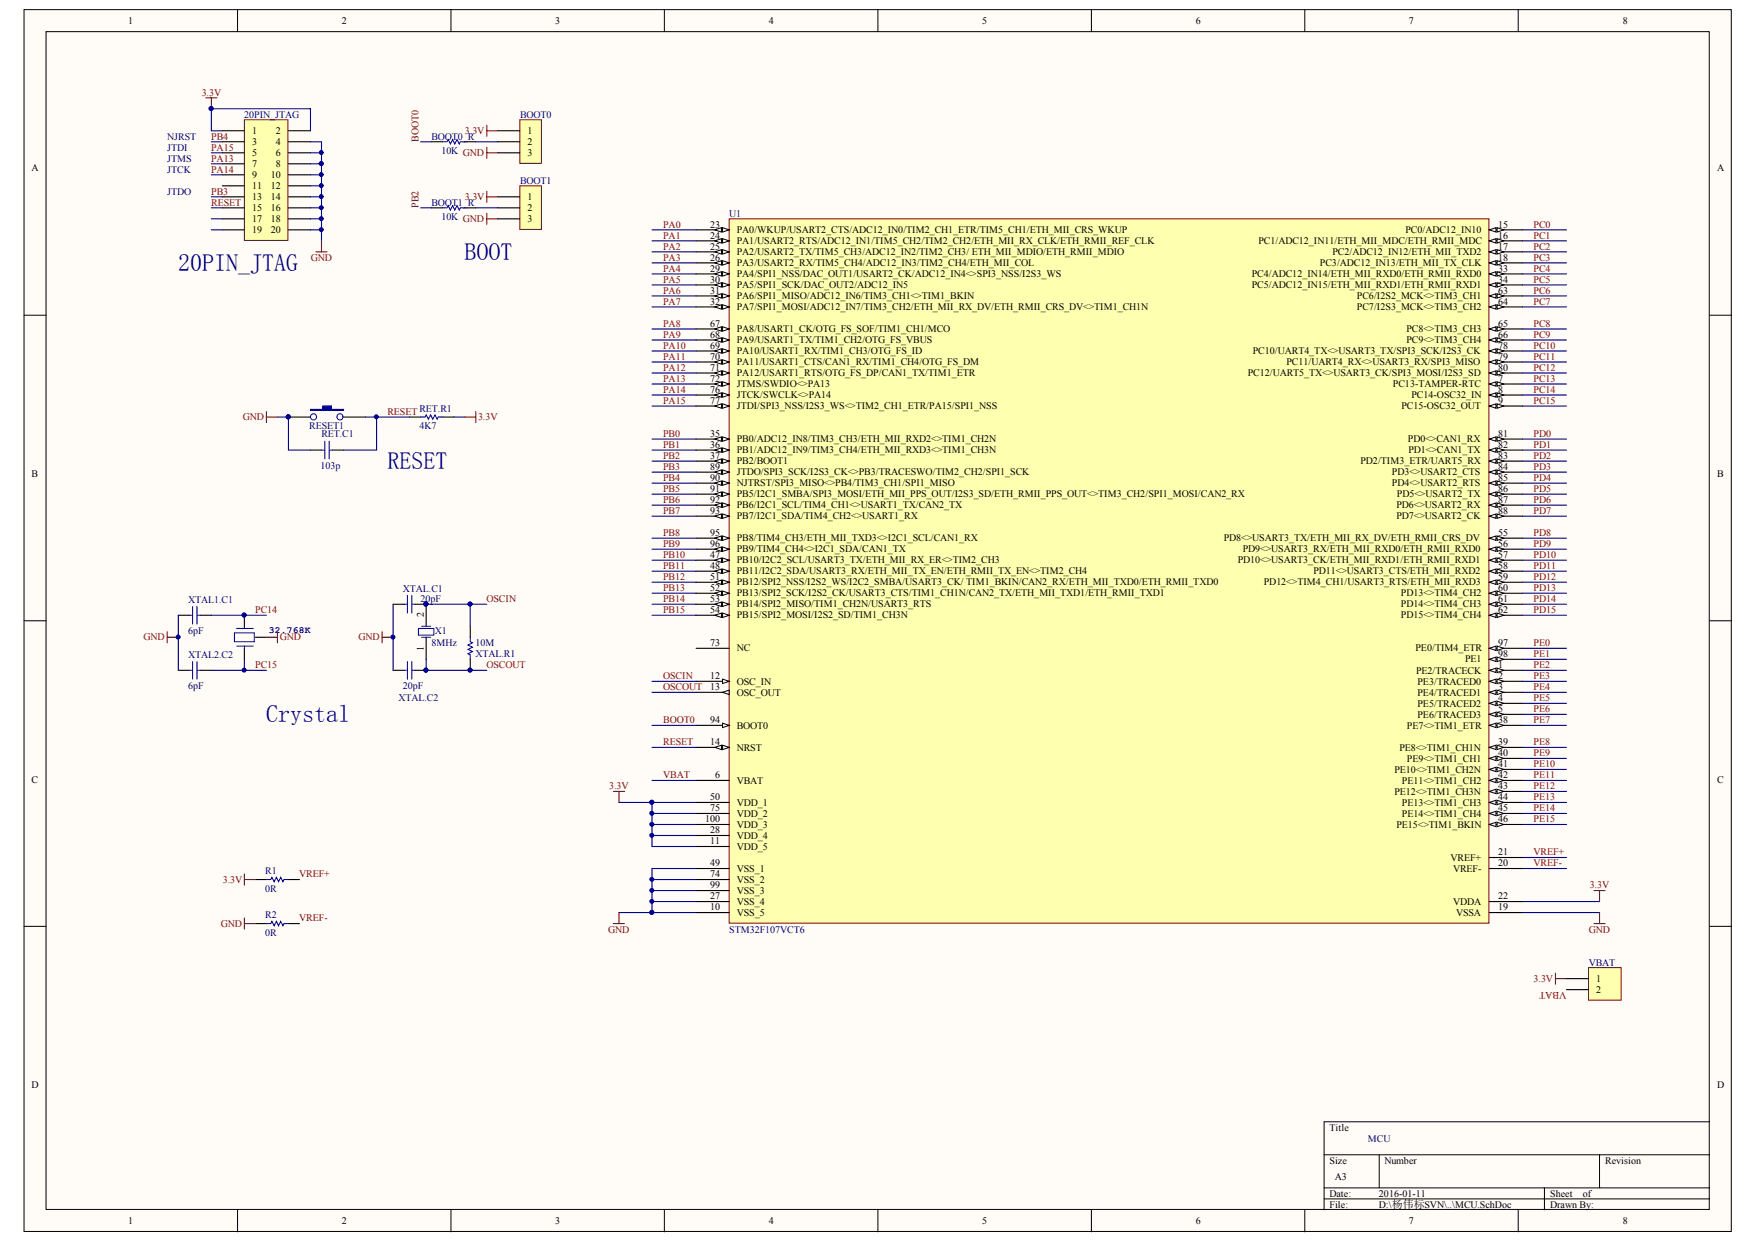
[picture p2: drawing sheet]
<svg xmlns="http://www.w3.org/2000/svg" width="297mm" height="210mm" viewBox="0 0 297 210" stroke-linecap="round" stroke-linejoin="round" font-family="sans-serif">
<defs><g id="words">
<g font-size="4.1" fill="#000080">
<text x="30.1" y="45.7">20PIN_JTAG</text>
<text x="78.5" y="43.9">BOOT</text>
<text x="65.5" y="79.2">RESET</text>
<text x="45" y="121.9">Crystal</text>
</g>
<g font-size="1.7">
<text x="21.7" y="4.1">1</text>
<text x="57.8" y="4.1">2</text>
<text x="93.8" y="4.1">3</text>
<text x="129.9" y="4.1">4</text>
<text x="165.9" y="4.1">5</text>
<text x="202" y="4.1">6</text>
<text x="238.1" y="4.1">7</text>
<text x="274.2" y="4.1">8</text>
<text x="42.6" y="22.6">1</text>
<text x="46.6" y="22.6">2</text>
<text x="89.1" y="22.6">1</text>
<text x="5.3" y="28.9">A</text>
<text x="42.6" y="24.5">3</text>
<text x="42.6" y="26.4">5</text>
<text x="42.6" y="28.2">7</text>
<text x="46.6" y="24.5">4</text>
<text x="46.6" y="26.4">6</text>
<text x="46.6" y="28.2">8</text>
<text x="89.1" y="24.5">2</text>
<text x="89.1" y="26.4">3</text>
<text x="290.2" y="28.9">A</text>
<text x="42.6" y="30.1">9</text>
<text x="42.6" y="31.9">11</text>
<text x="42.6" y="33.8">13</text>
<text x="42.6" y="35.7">15</text>
<text x="45.8" y="30.1">10</text>
<text x="45.8" y="31.9">12</text>
<text x="45.8" y="33.8">14</text>
<text x="45.8" y="35.7">16</text>
<text x="89.1" y="33.8">1</text>
<text x="89.1" y="35.7">2</text>
<text x="42.6" y="37.5">17</text>
<text x="42.6" y="39.4">19</text>
<text x="45.8" y="37.5">18</text>
<text x="45.8" y="39.4">20</text>
<text x="89.1" y="37.5">3</text>
<text x="120" y="38.4">23</text>
<text x="120" y="40.3">24</text>
<text x="124.5" y="39.4">PA0/WKUP/USART2_CTS/ADC12_IN0/TIM2_CH1_ETR/TIM5_CH1/ETH_MII_CRS_WKUP</text>
<text x="124.5" y="41.2">PA1/USART2_RTS/ADC12_IN1/TIM5_CH2/TIM2_CH2/ETH_MII_RX_CLK/ETH_RMII_REF_CLK</text>
<text x="212.6" y="41.2">PC1/ADC12_IN11/ETH_MII_MDC/ETH_RMII_MDC</text>
<text x="237.5" y="39.4">PC0/ADC12_IN10</text>
<text x="253.1" y="38.4">15</text>
<text x="253.1" y="40.3">16</text>
<text x="120" y="42.2">25</text>
<text x="120" y="44">26</text>
<text x="120" y="45.9">29</text>
<text x="120" y="47.7">30</text>
<text x="124.5" y="43.1">PA2/USART2_TX/TIM5_CH3/ADC12_IN2/TIM2_CH3/ ETH_MII_MDIO/ETH_RMII_MDIO</text>
<text x="124.5" y="45">PA3/USART2_RX/TIM5_CH4/ADC12_IN3/TIM2_CH4/ETH_MII_COL</text>
<text x="124.5" y="46.8">PA4/SPI1_NSS/DAC_OUT1/USART2_CK/ADC12_IN4&lt;&gt;SPI3_NSS/I2S3_WS</text>
<text x="211.5" y="46.8">PC4/ADC12_IN14/ETH_MII_RXD0/ETH_RMII_RXD0</text>
<text x="223" y="45">PC3/ADC12_IN13/ETH_MII_TX_CLK</text>
<text x="225.1" y="43.1">PC2/ADC12_IN12/ETH_MII_TXD2</text>
<text x="253.1" y="42.2">17</text>
<text x="253.1" y="44">18</text>
<text x="253.1" y="45.9">33</text>
<text x="253.1" y="47.7">34</text>
<text x="120" y="49.6">31</text>
<text x="120" y="51.5">32</text>
<text x="124.5" y="48.7">PA5/SPI1_SCK/DAC_OUT2/ADC12_IN5</text>
<text x="124.5" y="50.5">PA6/SPI1_MISO/ADC12_IN6/TIM3_CH1&lt;&gt;TIM1_BKIN</text>
<text x="124.5" y="52.4">PA7/SPI1_MOSI/ADC12_IN7/TIM3_CH2/ETH_MII_RX_DV/ETH_RMII_CRS_DV&lt;&gt;TIM1_CH1N</text>
<text x="211.5" y="48.7">PC5/ADC12_IN15/ETH_MII_RXD1/ETH_RMII_RXD1</text>
<text x="229.3" y="50.5">PC6/I2S2_MCK&lt;&gt;TIM3_CH1</text>
<text x="229.3" y="52.4">PC7/I2S3_MCK&lt;&gt;TIM3_CH2</text>
<text x="253.1" y="49.6">63</text>
<text x="253.1" y="51.5">64</text>
<text x="120" y="55.2">67</text>
<text x="120" y="57">68</text>
<text x="120" y="58.9">69</text>
<text x="124.5" y="56.1">PA8/USART1_CK/OTG_FS_SOF/TIM1_CH1/MCO</text>
<text x="124.5" y="58">PA9/USART1_TX/TIM1_CH2/OTG_FS_VBUS</text>
<text x="124.5" y="59.8">PA10/USART1_RX/TIM1_CH3/OTG_FS_ID</text>
<text x="211.7" y="59.8">PC10/UART4_TX&lt;&gt;USART3_TX/SPI3_SCK/I2S3_CK</text>
<text x="237.6" y="56.1">PC8&lt;&gt;TIM3_CH3</text>
<text x="237.6" y="58">PC9&lt;&gt;TIM3_CH4</text>
<text x="253.1" y="55.2">65</text>
<text x="253.1" y="57">66</text>
<text x="253.1" y="58.9">78</text>
<text x="120" y="60.8">70</text>
<text x="120" y="62.6">71</text>
<text x="120" y="64.5">72</text>
<text x="124.5" y="61.7">PA11/USART1_CTS/CAN1_RX/TIM1_CH4/OTG_FS_DM</text>
<text x="124.5" y="63.5">PA12/USART1_RTS/OTG_FS_DP/CAN1_TX/TIM1_ETR</text>
<text x="124.5" y="65.4">JTMS/SWDIO&lt;&gt;PA13</text>
<text x="210.8" y="63.5">PC12/UART5_TX&lt;&gt;USART3_CK/SPI3_MOSI/I2S3_SD</text>
<text x="217.3" y="61.7">PC11/UART4_RX&lt;&gt;USART3_RX/SPI3_MISO</text>
<text x="235.4" y="65.4">PC13-TAMPER-RTC</text>
<text x="253.1" y="64.5">7</text>
<text x="253.1" y="60.8">79</text>
<text x="253.1" y="62.6">80</text>
<text x="120" y="66.3">76</text>
<text x="120" y="68.2">77</text>
<text x="124.5" y="67.3">JTCK/SWCLK&lt;&gt;PA14</text>
<text x="124.5" y="69.1">JTDI/SPI3_NSS/I2S3_WS&lt;&gt;TIM2_CH1_ETR/PA15/SPI1_NSS</text>
<text x="236.8" y="69.1">PC15-OSC32_OUT</text>
<text x="238.5" y="67.3">PC14-OSC32_IN</text>
<text x="253.1" y="66.3">8</text>
<text x="253.1" y="68.2">9</text>
<text x="120" y="73.8">35</text>
<text x="120" y="75.6">36</text>
<text x="120" y="77.5">37</text>
<text x="124.5" y="74.7">PB0/ADC12_IN8/TIM3_CH3/ETH_MII_RXD2&lt;&gt;TIM1_CH2N</text>
<text x="124.5" y="76.6">PB1/ADC12_IN9/TIM3_CH4/ETH_MII_RXD3&lt;&gt;TIM1_CH3N</text>
<text x="237.9" y="74.7">PD0&lt;&gt;CAN1_RX</text>
<text x="238" y="76.6">PD1&lt;&gt;CAN1_TX</text>
<text x="253.1" y="73.8">81</text>
<text x="253.1" y="75.6">82</text>
<text x="253.1" y="77.5">83</text>
<text x="5.3" y="80.5">B</text>
<text x="120" y="79.3">89</text>
<text x="120" y="81.2">90</text>
<text x="120" y="83.1">91</text>
<text x="124.5" y="78.4">PB2/BOOT1</text>
<text x="124.5" y="80.3">JTDO/SPI3_SCK/I2S3_CK&lt;&gt;PB3/TRACESWO/TIM2_CH2/SPI1_SCK</text>
<text x="124.5" y="82.1">NJTRST/SPI3_MISO&lt;&gt;PB4/TIM3_CH1/SPI1_MISO</text>
<text x="124.5" y="84">PB5/I2C1_SMBA/SPI3_MOSI/ETH_MII_PPS_OUT/I2S3_SD/ETH_RMII_PPS_OUT&lt;&gt;TIM3_CH2/SPI1_MOSI/CAN2_RX</text>
<text x="229.9" y="78.4">PD2/TIM3_ETR/UART5_RX</text>
<text x="235.2" y="80.3">PD3&lt;&gt;USART2_CTS</text>
<text x="235.2" y="82.1">PD4&lt;&gt;USART2_RTS</text>
<text x="236" y="84">PD5&lt;&gt;USART2_TX</text>
<text x="253.1" y="79.3">84</text>
<text x="253.1" y="81.2">85</text>
<text x="253.1" y="83.1">86</text>
<text x="290.2" y="80.5">B</text>
<text x="120" y="84.9">92</text>
<text x="120" y="86.8">93</text>
<text x="124.5" y="85.9">PB6/I2C1_SCL/TIM4_CH1&lt;&gt;USART1_TX/CAN2_TX</text>
<text x="124.5" y="87.7">PB7/I2C1_SDA/TIM4_CH2&lt;&gt;USART1_RX</text>
<text x="236" y="85.9">PD6&lt;&gt;USART2_RX</text>
<text x="236" y="87.7">PD7&lt;&gt;USART2_CK</text>
<text x="253.1" y="84.9">87</text>
<text x="253.1" y="86.8">88</text>
<text x="120" y="94.2">47</text>
<text x="120" y="90.5">95</text>
<text x="120" y="92.4">96</text>
<text x="124.5" y="95.1">PB10/I2C2_SCL/USART3_TX/ETH_MII_RX_ER&lt;&gt;TIM2_CH3</text>
<text x="124.5" y="91.4">PB8/TIM4_CH3/ETH_MII_TXD3&lt;&gt;I2C1_SCL/CAN1_RX</text>
<text x="124.5" y="93.3">PB9/TIM4_CH4&lt;&gt;I2C1_SDA/CAN1_TX</text>
<text x="206.8" y="91.4">PD8&lt;&gt;USART3_TX/ETH_MII_RX_DV/ETH_RMII_CRS_DV</text>
<text x="209.1" y="95.1">PD10&lt;&gt;USART3_CK/ETH_MII_RXD1/ETH_RMII_RXD1</text>
<text x="210" y="93.3">PD9&lt;&gt;USART3_RX/ETH_MII_RXD0/ETH_RMII_RXD0</text>
<text x="253.1" y="90.5">55</text>
<text x="253.1" y="92.4">56</text>
<text x="253.1" y="94.2">57</text>
<text x="120" y="96.1">48</text>
<text x="120" y="97.9">51</text>
<text x="120" y="99.8">52</text>
<text x="120" y="101.7">53</text>
<text x="124.5" y="97">PB11/I2C2_SDA/USART3_RX/ETH_MII_TX_EN/ETH_RMII_TX_EN&lt;&gt;TIM2_CH4</text>
<text x="124.5" y="98.9">PB12/SPI2_NSS/I2S2_WS/I2C2_SMBA/USART3_CK/ TIM1_BKIN/CAN2_RX/ETH_MII_TXD0/ETH_RMII_TXD0</text>
<text x="124.5" y="100.7">PB13/SPI2_SCK/I2S2_CK/USART3_CTS/TIM1_CH1N/CAN2_TX/ETH_MII_TXD1/ETH_RMII_TXD1</text>
<text x="213.5" y="98.9">PD12&lt;&gt;TIM4_CH1/USART3_RTS/ETH_MII_RXD3</text>
<text x="221.9" y="97">PD11&lt;&gt;USART3_CTS/ETH_MII_RXD2</text>
<text x="236.7" y="100.7">PD13&lt;&gt;TIM4_CH2</text>
<text x="253.1" y="96.1">58</text>
<text x="253.1" y="97.9">59</text>
<text x="253.1" y="99.8">60</text>
<text x="253.1" y="101.7">61</text>
<text x="71.6" y="104.3" transform="rotate(-90 71.6 104.3)">2</text>
<text x="120" y="103.5">54</text>
<text x="124.5" y="102.6">PB14/SPI2_MISO/TIM1_CH2N/USART3_RTS</text>
<text x="124.5" y="104.4">PB15/SPI2_MOSI/I2S2_SD/TIM1_CH3N</text>
<text x="236.7" y="102.6">PD14&lt;&gt;TIM4_CH3</text>
<text x="236.7" y="104.4">PD15&lt;&gt;TIM4_CH4</text>
<text x="253.1" y="103.5">62</text>
<text x="71.6" y="109.9" transform="rotate(-90 71.6 109.9)">1</text>
<text x="120" y="109.1">73</text>
<text x="124.5" y="110">NC</text>
<text x="239.2" y="110">PE0/TIM4_ETR</text>
<text x="239.3" y="113.7">PE2/TRACECK</text>
<text x="247.5" y="111.9">PE1</text>
<text x="253.1" y="112.8">1</text>
<text x="253.1" y="109.1">97</text>
<text x="253.1" y="110.9">98</text>
<text x="120" y="114.7">12</text>
<text x="120" y="116.5">13</text>
<text x="124.5" y="115.6">OSC_IN</text>
<text x="124.5" y="117.5">OSC_OUT</text>
<text x="239.5" y="115.6">PE3/TRACED0</text>
<text x="239.5" y="117.5">PE4/TRACED1</text>
<text x="239.5" y="119.3">PE5/TRACED2</text>
<text x="253.1" y="114.7">2</text>
<text x="253.1" y="116.5">3</text>
<text x="253.1" y="118.4">4</text>
<text x="120" y="125.8">14</text>
<text x="120" y="122.1">94</text>
<text x="124.5" y="123">BOOT0</text>
<text x="237.7" y="123">PE7&lt;&gt;TIM1_ETR</text>
<text x="239.5" y="121.2">PE6/TRACED3</text>
<text x="253.1" y="120.2">5</text>
<text x="253.1" y="122.1">38</text>
<text x="253.1" y="125.8">39</text>
<text x="120.9" y="131.4">6</text>
<text x="124.5" y="126.7">NRST</text>
<text x="235.6" y="130.5">PE10&lt;&gt;TIM1_CH2N</text>
<text x="236.5" y="126.7">PE8&lt;&gt;TIM1_CH1N</text>
<text x="237.7" y="128.6">PE9&lt;&gt;TIM1_CH1</text>
<text x="253.1" y="127.7">40</text>
<text x="253.1" y="129.5">41</text>
<text x="253.1" y="131.4">42</text>
<text x="5.3" y="132.2">C</text>
<text x="120" y="135.1">50</text>
<text x="120" y="137">75</text>
<text x="124.5" y="132.3">VBAT</text>
<text x="124.5" y="136">VDD_1</text>
<text x="124.5" y="137.9">VDD_2</text>
<text x="235.6" y="134.2">PE12&lt;&gt;TIM1_CH3N</text>
<text x="236.9" y="132.3">PE11&lt;&gt;TIM1_CH2</text>
<text x="236.9" y="136">PE13&lt;&gt;TIM1_CH3</text>
<text x="236.9" y="137.9">PE14&lt;&gt;TIM1_CH4</text>
<text x="253.1" y="133.3">43</text>
<text x="253.1" y="135.1">44</text>
<text x="253.1" y="137">45</text>
<text x="290.2" y="132.2">C</text>
<text x="119.2" y="138.8">100</text>
<text x="120" y="142.5">11</text>
<text x="120" y="140.7">28</text>
<text x="124.5" y="143.5">VDD_5</text>
<text x="124.5" y="141.6">VDD_4</text>
<text x="124.5" y="139.8">VDD_3</text>
<text x="236" y="139.8">PE15&lt;&gt;TIM1_BKIN</text>
<text x="253.1" y="138.8">46</text>
<text x="120" y="146.3">49</text>
<text x="120" y="148.1">74</text>
<text x="120" y="150">99</text>
<text x="124.5" y="147.2">VSS_1</text>
<text x="124.5" y="149.1">VSS_2</text>
<text x="245.1" y="145.3">VREF+</text>
<text x="245.5" y="147.2">VREF-</text>
<text x="253.1" y="146.3">20</text>
<text x="253.1" y="144.4">21</text>
<text x="120" y="153.7">10</text>
<text x="120" y="151.8">27</text>
<text x="124.5" y="154.6">VSS_5</text>
<text x="124.5" y="152.8">VSS_4</text>
<text x="124.5" y="150.9">VSS_3</text>
<text x="245.5" y="152.8">VDDA</text>
<text x="246" y="154.6">VSSA</text>
<text x="253.1" y="153.7">19</text>
<text x="253.1" y="151.8">22</text>
<text x="269.7" y="165.9">1</text>
<text x="269.7" y="167.7">2</text>
<text x="5.3" y="183.7">D</text>
<text x="290.2" y="183.7">D</text>
<text x="224.6" y="191">Title</text>
<text x="224.6" y="196.5">Size</text>
<text x="233.9" y="196.5">Number</text>
<text x="271.2" y="196.5">Revision</text>
<text x="224.6" y="202.1">Date:</text>
<text x="224.6" y="204">File:</text>
<text x="225.6" y="199.3">A3</text>
<text x="233" y="202.1">2016-01-11</text>
<text x="233" y="204">D:\杨伟标SVN\..\MCU.SchDoc</text>
<text x="261.9" y="202.1">Sheet</text>
<text x="261.9" y="204">Drawn By:</text>
<text x="267.4" y="202.1">of</text>
<text x="21.7" y="206.8">1</text>
<text x="57.8" y="206.8">2</text>
<text x="93.8" y="206.8">3</text>
<text x="129.9" y="206.8">4</text>
<text x="165.9" y="206.8">5</text>
<text x="202" y="206.8">6</text>
<text x="238.1" y="206.8">7</text>
<text x="274.2" y="206.8">8</text>
</g>
<g font-size="1.7" fill="#800000">
<text x="34.1" y="16.1">3.3V</text>
<text x="35.7" y="23.6">PB4</text>
<text x="70.7" y="23.9" transform="rotate(-90 70.7 23.9)">BOOT0</text>
<text x="78.6" y="22.6">3.3V</text>
<text x="35.7" y="29.2">PA14</text>
<text x="35.7" y="27.3">PA13</text>
<text x="35.7" y="25.4">PA15</text>
<text x="35.7" y="34.7">RESET</text>
<text x="35.7" y="32.9">PB3</text>
<text x="70.7" y="35.1" transform="rotate(-90 70.7 35.1)">PB2</text>
<text x="78.6" y="33.8">3.3V</text>
<text x="112.1" y="38.4">PA0</text>
<text x="112.1" y="40.3">PA1</text>
<text x="259.1" y="38.4">PC0</text>
<text x="259.1" y="40.3">PC1</text>
<text x="52.5" y="44">GND</text>
<text x="112.1" y="42.2">PA2</text>
<text x="112.1" y="44">PA3</text>
<text x="112.1" y="45.9">PA4</text>
<text x="112.1" y="47.7">PA5</text>
<text x="259.1" y="42.2">PC2</text>
<text x="259.1" y="44">PC3</text>
<text x="259.1" y="45.9">PC4</text>
<text x="259.1" y="47.7">PC5</text>
<text x="112.1" y="49.6">PA6</text>
<text x="112.1" y="51.5">PA7</text>
<text x="259.1" y="49.6">PC6</text>
<text x="259.1" y="51.5">PC7</text>
<text x="112.1" y="55.2">PA8</text>
<text x="112.1" y="57">PA9</text>
<text x="112.1" y="58.9">PA10</text>
<text x="259.1" y="55.2">PC8</text>
<text x="259.1" y="57">PC9</text>
<text x="259.1" y="58.9">PC10</text>
<text x="112.1" y="60.8">PA11</text>
<text x="112.1" y="62.6">PA12</text>
<text x="112.1" y="64.5">PA13</text>
<text x="259.1" y="60.8">PC11</text>
<text x="259.1" y="62.6">PC12</text>
<text x="259.1" y="64.5">PC13</text>
<text x="41" y="71">GND</text>
<text x="65.5" y="70.1">RESET</text>
<text x="80.8" y="71">3.3V</text>
<text x="112.1" y="66.3">PA14</text>
<text x="112.1" y="68.2">PA15</text>
<text x="259.1" y="66.3">PC14</text>
<text x="259.1" y="68.2">PC15</text>
<text x="112.1" y="73.8">PB0</text>
<text x="112.1" y="75.6">PB1</text>
<text x="112.1" y="77.5">PB2</text>
<text x="259.1" y="73.8">PD0</text>
<text x="259.1" y="75.6">PD1</text>
<text x="259.1" y="77.5">PD2</text>
<text x="112.1" y="79.3">PB3</text>
<text x="112.1" y="81.2">PB4</text>
<text x="112.1" y="83.1">PB5</text>
<text x="259.1" y="79.3">PD3</text>
<text x="259.1" y="81.2">PD4</text>
<text x="259.1" y="83.1">PD5</text>
<text x="112.1" y="84.9">PB6</text>
<text x="112.1" y="86.8">PB7</text>
<text x="259.1" y="84.9">PD6</text>
<text x="259.1" y="86.8">PD7</text>
<text x="112.1" y="90.5">PB8</text>
<text x="112.1" y="92.4">PB9</text>
<text x="112.1" y="94.2">PB10</text>
<text x="259.1" y="90.5">PD8</text>
<text x="259.1" y="92.4">PD9</text>
<text x="259.1" y="94.2">PD10</text>
<text x="82.2" y="101.7">OSCIN</text>
<text x="112.1" y="96.1">PB11</text>
<text x="112.1" y="97.9">PB12</text>
<text x="112.1" y="99.8">PB13</text>
<text x="112.1" y="101.7">PB14</text>
<text x="259.1" y="96.1">PD11</text>
<text x="259.1" y="97.9">PD12</text>
<text x="259.1" y="99.8">PD13</text>
<text x="259.1" y="101.7">PD14</text>
<text x="43.1" y="103.5">PC14</text>
<text x="112.1" y="103.5">PB15</text>
<text x="259.1" y="103.5">PD15</text>
<text x="24.3" y="108.2">GND</text>
<text x="43.1" y="112.8">PC15</text>
<text x="47.3" y="108.2">GND</text>
<text x="60.6" y="108.2">GND</text>
<text x="82.2" y="112.8">OSCOUT</text>
<text x="259.1" y="109.1">PE0</text>
<text x="259.1" y="110.9">PE1</text>
<text x="259.1" y="112.8">PE2</text>
<text x="112.1" y="114.7">OSCIN</text>
<text x="112.1" y="116.5">OSCOUT</text>
<text x="259.1" y="114.7">PE3</text>
<text x="259.1" y="116.5">PE4</text>
<text x="259.1" y="118.4">PE5</text>
<text x="112.1" y="125.8">RESET</text>
<text x="112.1" y="122.1">BOOT0</text>
<text x="259.1" y="120.2">PE6</text>
<text x="259.1" y="122.1">PE7</text>
<text x="259.1" y="125.8">PE8</text>
<text x="112.1" y="131.4">VBAT</text>
<text x="259.1" y="127.7">PE9</text>
<text x="259.1" y="129.5">PE10</text>
<text x="259.1" y="131.4">PE11</text>
<text x="102.9" y="133.3">3.3V</text>
<text x="259.1" y="133.3">PE12</text>
<text x="259.1" y="135.1">PE13</text>
<text x="259.1" y="137">PE14</text>
<text x="259.1" y="138.8">PE15</text>
<text x="37.6" y="149.1">3.3V</text>
<text x="50.6" y="148.1">VREF+</text>
<text x="259.1" y="146.3">VREF-</text>
<text x="259.1" y="144.4">VREF+</text>
<text x="268.6" y="150">3.3V</text>
<text x="50.6" y="155.6">VREF-</text>
<text x="37.3" y="156.6">GND</text>
<text x="102.8" y="157.5">GND</text>
<text x="268.4" y="157.5">GND</text>
<text x="259.1" y="165.9">3.3V</text>
<text x="264.7" y="167.5" transform="rotate(-180 264.7 167.5)">VBAT</text>
</g>
<g font-size="1.7" fill="#000080">
<text x="28.2" y="23.6">NJRST</text>
<text x="41.3" y="19.9">20PIN_JTAG</text>
<text x="72.9" y="23.6">BOOT0_R</text>
<text x="87.9" y="19.9">BOOT0</text>
<text x="28.2" y="27.3">JTMS</text>
<text x="28.2" y="29.2">JTCK</text>
<text x="28.2" y="25.4">JTDI</text>
<text x="74.6" y="26">10K GND</text>
<text x="28.2" y="32.9">JTDO</text>
<text x="72.9" y="34.7">BOOT1_R</text>
<text x="87.9" y="31">BOOT1</text>
<text x="74.6" y="37.2">10K GND</text>
<text x="123.2" y="36.6">U1</text>
<text x="70.9" y="69.5">RET.R1</text>
<text x="52.3" y="72.5">RESET1</text>
<text x="54.3" y="73.8">RET.C1</text>
<text x="70.9" y="72.5">4K7</text>
<text x="54.1" y="79.2">103p</text>
<text x="31.8" y="101.8">XTAL1.C1</text>
<text x="68.1" y="100">XTAL.C1</text>
<text x="71" y="101.7">20pF</text>
<text x="31.8" y="107.1">6pF</text>
<text x="73.5" y="107.1">X1</text>
<text x="31.8" y="111.2">XTAL2.C2</text>
<text x="72.9" y="109.1">8MHz</text>
<text x="80.3" y="110.9">XTAL.R1</text>
<text x="80.3" y="109.1">10M</text>
<text x="31.8" y="116.4">6pF</text>
<text x="67.3" y="118.4">XTAL.C2</text>
<text x="68.1" y="116.4">20pF</text>
<text x="44.8" y="147.6">R1</text>
<text x="44.8" y="150.6">0R</text>
<text x="44.8" y="155.1">R2</text>
<text x="44.8" y="158">0R</text>
<text x="123.2" y="157.5">STM32F107VCT6</text>
<text x="268.4" y="163.1">VBAT</text>
<text x="231.1" y="192.8">MCU</text>
</g>
<text font-size="1.6" fill="#000080" x="45.4" y="107">32.768K</text>
</g></defs>
<g fill="#fffcf8" stroke="#000" stroke-width=".17">
<path d="M4.1 1.6h288.4v206.4h-288.4z"/>
<path d="M7.8 5.3h281v198.9h-281z"/>
</g>
<g fill="none" stroke="#000" stroke-width=".17">
<path d="M40.1 1.6v3.7M76.2 1.6v3.7M112.3 1.6v3.7M148.3 1.6v3.7M184.4 1.6v3.7M220.5 1.6v3.7M256.5 1.6v3.7M4.1 53.2h3.7M288.9 53.2h3.7M4.1 104.8h3.7M288.9 104.8h3.7M4.1 156.4h3.7"/>
<path d="M288.9 156.4h3.7M223.7 195h65.2M233 195v5.6M270.3 195v5.6M288.9 189.4h-65.2v14.9M40.1 204.3v3.7M76.2 204.3v3.7M112.3 204.3v3.7M148.3 204.3v3.7M184.4 204.3v3.7M220.5 204.3v3.7M223.7 200.6h65.2"/>
<path d="M223.7 202.5h65.2M256.5 204.3v3.7M261 200.6v3.7"/>
</g>
<g fill="none" stroke="#000080" stroke-width=".19">
<path d="M110.2 38.8h7.4M257.2 38.8h7.5M110.2 40.7h7.4M110.2 42.5h7.4M110.2 44.4h7.4M110.2 46.3h7.4M110.2 48.1h7.4M110.2 50h7.4M110.2 51.8h7.4M110.2 55.6h7.4M110.2 57.4h7.4M110.2 59.3h7.4"/>
<path d="M257.2 40.7h7.5M257.2 42.5h7.5M257.2 44.4h7.5M257.2 46.3h7.5M257.2 48.1h7.5M257.2 50h7.5M257.2 51.8h7.5M257.2 55.6h7.5M257.2 57.4h7.5M257.2 59.3h7.5M110.2 61.1h7.4M110.2 63h7.4"/>
<path d="M110.2 64.8h7.4M110.2 66.7h7.4M110.2 68.6h7.4M110.2 74.1h7.4M110.2 76h7.4M110.2 77.9h7.4M110.2 79.7h7.4M257.2 61.1h7.5M257.2 63h7.5M257.2 64.8h7.5M257.2 66.7h7.5M257.2 68.6h7.5"/>
<path d="M257.2 74.1h7.5M257.2 76h7.5M257.2 77.9h7.5M257.2 79.7h7.5M110.2 81.6h7.4M110.2 83.4h7.4M110.2 85.3h7.4M110.2 87.2h7.4M110.2 90.9h7.4M110.2 92.7h7.4M110.2 94.6h7.4M110.2 96.5h7.4"/>
<path d="M110.2 98.3h7.4M257.2 81.6h7.5M257.2 83.4h7.5M257.2 85.3h7.5M257.2 87.2h7.5M257.2 90.9h7.5M257.2 92.7h7.5M257.2 94.6h7.5M257.2 96.5h7.5M257.2 98.3h7.5M30.1 103.9v9.3M35.7 103.9h9.3"/>
<path d="M35.7 113.2h9.3M41.3 111.3v1.9M66.4 102v11.2M72 111.3v1.9h10.2M72 102h7.5v3.8M79.5 102h2.7M110.2 100.2h7.4M110.2 102h7.4M110.2 103.9h7.4M110.2 115.1h7.4M110.2 116.9h7.4M257.2 100.2h7.5"/>
<path d="M257.2 102h7.5M257.2 103.9h7.5M257.2 109.5h7.5M257.2 111.3h7.5M257.2 113.2h7.5M257.2 115.1h7.5M257.2 116.9h7.5M257.2 118.8h7.5M104.6 135.5h5.6M110.2 137.4h7.4M110.2 139.2h7.4M110.2 122.5h7.4"/>
<path d="M110.2 126.2h7.4M110.2 131.8h7.4M117.6 135.5h-7.4v7.4h7.4M257.2 137.4h7.5M257.2 139.2h7.5M257.2 120.6h7.5M257.2 122.5h7.5M257.2 126.2h7.5M257.2 128.1h7.5M257.2 129.9h7.5M257.2 131.8h7.5M257.2 133.6h7.5"/>
<path d="M257.2 135.5h7.5M104.6 154.1h5.6M110.2 141.1h7.4M110.2 148.5h7.4M110.2 150.4h7.4M110.2 152.2h7.4M117.6 146.7h-7.4v7.4h7.4M257.2 152.2h13.1M257.2 144.8h7.5M257.2 146.7h7.5M257.2 154.1h13.1"/>
</g>
<g fill="#000080" stroke="#000080" stroke-width=".17">
<circle cx="110.1" cy="137.3" r=".33"/>
<circle cx="110.1" cy="139.2" r=".33"/>
<circle cx="110.1" cy="141.1" r=".33"/>
<circle cx="110.1" cy="148.5" r=".33"/>
<circle cx="110.1" cy="150.3" r=".33"/>
<circle cx="110.1" cy="152.2" r=".33"/>
<circle cx="110.1" cy="135.5" r=".33"/>
<circle cx="110.1" cy="154.1" r=".33"/>
<circle cx="72" cy="102" r=".33"/>
<circle cx="72" cy="113.2" r=".33"/>
<circle cx="79.4" cy="113.2" r=".33"/>
<circle cx="66.4" cy="107.6" r=".33"/>
<circle cx="30.1" cy="107.6" r=".33"/>
<circle cx="41.2" cy="103.9" r=".33"/>
<circle cx="41.2" cy="113.2" r=".33"/>
<circle cx="79.4" cy="102" r=".33"/>
<circle cx="48.7" cy="70.4" r=".33"/>
</g>
<path d="M28.3 107.6h1.8M28.3 106.7v1.8M45 107.6h1.9M46.9 106.7v1.8M64.6 106.7v1.8M64.6 107.6h1.8M103.7 133.6h1.8M104.6 133.6v1.9M103.7 156h1.8M104.6 154.1v1.9" fill="none" stroke="#800000" stroke-width=".19"/>
<g fill="none" stroke="#000" stroke-width=".19">
<path d="M48.7 70.4h3.8M58 70.4h3.8M30.1 113.2h1.9M30.1 103.9h1.9M33.8 113.2h1.9M33.8 103.9h1.9M41.3 103.9v1.9M41.3 109.5v1.8M43.2 107.6h1.8M66.4 102h1.9M66.4 113.2h1.9M70.1 102h1.9v3.8"/>
<path d="M70.1 113.2h1.9M72 107.6v3.7M79.5 105.8v1.8M79.5 111.3v1.9"/>
</g>
<g fill="none" stroke="#00f" stroke-width=".19">
<path d="M32 113.2h.5M32 103.9h.5M32.5 102.4v3M32.5 111.7v3M33.3 113.2h.5M33.3 102.4v3M33.3 111.7v3M33.3 103.9h.5M39.6 106.9h3.4v1.5h-3.4zM40 106.1h2.8M40 109.1h2.8M41.3 105.8v.3"/>
<path d="M41.3 109.1v.4M68.3 102h.5M68.3 113.2h.5M68.8 100.6v2.9M68.8 111.7v3M69.6 100.6v2.9M69.6 111.7v3M69.6 102h.5M69.6 113.2h.5M70.7 106.1h2.6v1.1h-2.6zM71.3 105.8h1.5M71.3 107.6h1.5"/>
<path d="M79.5 107.6v.8l.3 .1-.7 .4 .7 .4-.7 .4 .7 .3-.7 .4 .4 .2v.7"/>
</g>
<path d="M52.5 69.1h2v-.5h1.5v.5h2v.2h-5.5z" fill-rule="evenodd" fill="#00f"/>
<g fill="none" stroke="#00f" stroke-width=".19">
<path d="M52.5 69.1h2v-.5h1.5v.5h2v.2h-5.5zM54.3 76h.6M54.9 74.5v3M55.6 74.5v3M55.6 76h.6M71.1 70.4h.7l.2-.3 .4 .7 .4-.7 .3 .7 .4-.7 .4 .7 .2-.4h.7"/>
<circle cx="53" cy="70.4" r=".52"/>
<circle cx="57.4" cy="70.4" r=".52"/>
</g>
<g fill="#000080" stroke="#000080" stroke-width=".17">
<circle cx="48.7" cy="70.4" r=".33"/>
<circle cx="63.6" cy="70.4" r=".33"/>
</g>
<path d="M52.5 76h1.8M56.2 76h1.8M69.2 70.4h1.9M74.8 70.4h1.9" fill="none" stroke="#000" stroke-width=".19"/>
<path d="M45 69.5v1.9M45 70.4h1.9M78.5 70.4h1.9M80.4 69.5v1.9" fill="none" stroke="#800000" stroke-width=".19"/>
<path d="M46.9 70.4h1.8v5.6h3.8M61.8 70.4h7.4M63.6 70.4v5.6h-5.6M76.7 70.4h1.8" fill="none" stroke="#000080" stroke-width=".19"/>
<path d="M41.3 20.2h7.3v20.4h-7.3z" fill="#ffffb0" stroke="#800000" stroke-width=".17"/>
<g fill="none" stroke="#000" stroke-width=".19">
<path d="M37.6 22.1h3.7M37.6 23.9h3.7M37.6 25.8h3.7M37.6 27.7h3.7M37.6 29.5h3.7M37.6 31.4h3.7M37.6 33.2h3.7M37.6 35.1h3.7M37.6 37h3.7M37.6 38.8h3.7M48.7 22.1h3.8M48.7 23.9h3.8"/>
<path d="M48.7 25.8h3.8M48.7 27.7h3.8M48.7 29.5h3.8M48.7 31.4h3.8M48.7 33.2h3.8M48.7 35.1h3.8M48.7 37h3.8M48.7 38.8h3.8"/>
</g>
<path d="M34.8 16.5h1.8M35.7 16.5v1.9M53.4 42.5h1.9M54.3 40.7v1.8" fill="none" stroke="#800000" stroke-width=".19"/>
<g fill="#000080" stroke="#000080" stroke-width=".17">
<circle cx="35.7" cy="18.3" r=".33"/>
<circle cx="54.3" cy="38.8" r=".33"/>
<circle cx="54.3" cy="36.9" r=".33"/>
<circle cx="54.3" cy="35.1" r=".33"/>
<circle cx="54.3" cy="33.2" r=".33"/>
<circle cx="54.3" cy="31.3" r=".33"/>
<circle cx="54.3" cy="29.5" r=".33"/>
<circle cx="54.3" cy="27.6" r=".33"/>
<circle cx="54.3" cy="25.8" r=".33"/>
</g>
<g fill="none" stroke="#000080" stroke-width=".19">
<path d="M35.7 23.9h1.9M35.7 25.8h1.9M35.7 27.7h1.9M35.7 29.5h1.9M35.7 33.2h1.9M35.7 35.1h1.9M35.7 37h1.9M35.7 38.8h1.9M37.6 22.1h-1.9v-3.7h16.8v3.7M52.5 27.7h1.8v13M52.5 23.9h1.8v3.8M52.5 25.8h1.8"/>
<path d="M52.5 29.5h1.8M52.5 33.2h1.8M52.5 35.1h1.8M52.5 37h1.8M52.5 38.8h1.8M52.5 31.4h1.8"/>
</g>
<path d="M87.8 20.2h3.7v7.4h-3.7z" fill="#ffffb0" stroke="#800000" stroke-width=".17"/>
<path d="M84.1 22.1h3.7M84.1 23.9h3.7M84.1 25.8h3.7" fill="none" stroke="#000" stroke-width=".19"/>
<path d="M87.8 31.4h3.7v7.3h-3.7z" fill="#ffffb0" stroke="#800000" stroke-width=".17"/>
<path d="M72.9 35.1h1.9M72.9 23.9h1.9M78.5 35.1h1.9M78.5 23.9h1.9M84.1 33.2h3.7M84.1 35.1h3.7M84.1 37h3.7" fill="none" stroke="#000" stroke-width=".19"/>
<path d="M74.8 23.9h.7l.2-.3 .4 .7 .4-.7 .3 .7 .4-.7 .4 .7 .2-.4h.7M74.8 35.1h.7l.2-.4 .4 .8 .4-.8 .3 .8 .4-.8 .4 .8 .2-.4h.7" fill="none" stroke="#00f" stroke-width=".19"/>
<path d="M71.1 23.9h1.8M71.1 35.1h1.8M80.4 23.9h3.7M80.4 35.1h3.7" fill="none" stroke="#000080" stroke-width=".19"/>
<path d="M82.2 21.2v1.8M82.2 24.9v1.8M82.2 32.3v1.9M82.2 36v1.9M82.2 25.8h1.9M82.2 37h1.9M82.2 22.1h1.9M82.2 33.2h1.9M262.8 164.3v1.9M262.8 165.3h1.9" fill="none" stroke="#800000" stroke-width=".19"/>
<path d="M268.4 163.4h5.5v5.5h-5.5z" fill="#ffffb0" stroke="#800000" stroke-width=".17"/>
<path d="M43.2 148.5h1.8M43.2 156h1.8M48.7 148.5h1.9M48.7 156h1.9M264.7 165.3h3.7M264.7 167.1h3.7" fill="none" stroke="#000" stroke-width=".19"/>
<path d="M41.3 156h1.9M41.3 147.6v1.9M41.3 155v1.9M41.3 148.5h1.9M269.3 150.4h1.9M269.3 156h1.9M270.3 150.4v1.8M270.3 154.1v1.9" fill="none" stroke="#800000" stroke-width=".19"/>
<path d="M45 148.5h.8l.1-.3 .4 .7 .4-.7 .4 .7 .3-.7 .4 .7 .2-.4h.7M45 156h.8l.1-.4 .4 .7 .4-.7 .4 .7 .3-.7 .4 .7 .2-.3h.7" fill="none" stroke="#00f" stroke-width=".19"/>
<path d="M123.2 37h128.4v118.9h-128.4z" fill="#ffffb0" stroke="#800000" stroke-width=".17"/>
<path d="M251.6 113.2h5.6" fill="none" stroke="#000" stroke-width=".19"/>
<path d="M251.6 113.2l1.2-.4v.8z" fill="#fffcf8"/>
<path d="M251.6 113.2l1.2-.4v.8z" fill="none" stroke="#000" stroke-width=".17"/>
<path d="M253 112.8l1.1 .4-1.1 .4z" fill="#fffcf8"/>
<path d="M253 112.8l1.1 .4-1.1 .4z" fill="none" stroke="#000" stroke-width=".17"/>
<path d="M251.6 115.1h5.6" fill="none" stroke="#000" stroke-width=".19"/>
<path d="M251.6 115.1l1.2-.4v.7z" fill="#fffcf8"/>
<path d="M251.6 115.1l1.2-.4v.7z" fill="none" stroke="#000" stroke-width=".17"/>
<path d="M253 114.7l1.1 .4-1.1 .3z" fill="#fffcf8"/>
<path d="M253 114.7l1.1 .4-1.1 .3z" fill="none" stroke="#000" stroke-width=".17"/>
<path d="M251.6 116.9h5.6" fill="none" stroke="#000" stroke-width=".19"/>
<path d="M251.6 116.9l1.2-.4v.8z" fill="#fffcf8"/>
<path d="M251.6 116.9l1.2-.4v.8z" fill="none" stroke="#000" stroke-width=".17"/>
<path d="M253 116.5l1.1 .4-1.1 .4z" fill="#fffcf8"/>
<path d="M253 116.5l1.1 .4-1.1 .4z" fill="none" stroke="#000" stroke-width=".17"/>
<path d="M251.6 118.8h5.6" fill="none" stroke="#000" stroke-width=".19"/>
<path d="M251.6 118.8l1.2-.4v.7z" fill="#fffcf8"/>
<path d="M251.6 118.8l1.2-.4v.7z" fill="none" stroke="#000" stroke-width=".17"/>
<path d="M253 118.4l1.1 .4-1.1 .3z" fill="#fffcf8"/>
<path d="M253 118.4l1.1 .4-1.1 .3z" fill="none" stroke="#000" stroke-width=".17"/>
<path d="M251.6 120.6h5.6" fill="none" stroke="#000" stroke-width=".19"/>
<path d="M251.6 120.6l1.2-.3v.7z" fill="#fffcf8"/>
<path d="M251.6 120.6l1.2-.3v.7z" fill="none" stroke="#000" stroke-width=".17"/>
<path d="M253 120.3l1.1 .3-1.1 .4z" fill="#fffcf8"/>
<path d="M253 120.3l1.1 .3-1.1 .4z" fill="none" stroke="#000" stroke-width=".17"/>
<path d="M251.6 64.8h5.6M117.6 131.8h5.6" fill="none" stroke="#000" stroke-width=".19"/>
<path d="M251.6 64.8l1.2-.3v.7z" fill="#fffcf8"/>
<path d="M251.6 64.8l1.2-.3v.7z" fill="none" stroke="#000" stroke-width=".17"/>
<path d="M253 64.5l1.1 .3-1.1 .4z" fill="#fffcf8"/>
<path d="M253 64.5l1.1 .3-1.1 .4z" fill="none" stroke="#000" stroke-width=".17"/>
<path d="M251.6 66.7h5.6" fill="none" stroke="#000" stroke-width=".19"/>
<path d="M251.6 66.7l1.2-.4v.8z" fill="#fffcf8"/>
<path d="M251.6 66.7l1.2-.4v.8z" fill="none" stroke="#000" stroke-width=".17"/>
<path d="M253 66.3l1.1 .4-1.1 .4z" fill="#fffcf8"/>
<path d="M253 66.3l1.1 .4-1.1 .4z" fill="none" stroke="#000" stroke-width=".17"/>
<path d="M251.6 68.6h5.6" fill="none" stroke="#000" stroke-width=".19"/>
<path d="M251.6 68.6l1.2-.4v.7z" fill="#fffcf8"/>
<path d="M251.6 68.6l1.2-.4v.7z" fill="none" stroke="#000" stroke-width=".17"/>
<path d="M253 68.2l1.1 .4-1.1 .3z" fill="#fffcf8"/>
<path d="M253 68.2l1.1 .4-1.1 .3z" fill="none" stroke="#000" stroke-width=".17"/>
<path d="M117.6 115.1h5.6M117.6 154.1h5.6M117.6 142.9h5.6" fill="none" stroke="#000" stroke-width=".19"/>
<path d="M122.1 114.7l1.1 .4-1.1 .3z" fill="#fffcf8"/>
<path d="M122.1 114.7l1.1 .4-1.1 .3z" fill="none" stroke="#000" stroke-width=".17"/>
<path d="M117.6 116.9h5.6" fill="none" stroke="#000" stroke-width=".19"/>
<path d="M122.1 116.9l1.1-.4v.8z" fill="#fffcf8"/>
<path d="M122.1 116.9l1.1-.4v.8z" fill="none" stroke="#000" stroke-width=".17"/>
<path d="M117.6 126.2h5.6" fill="none" stroke="#000" stroke-width=".19"/>
<path d="M122.1 125.8l1.1 .4-1.1 .4z" fill="#fffcf8"/>
<path d="M122.1 125.8l1.1 .4-1.1 .4z" fill="none" stroke="#000" stroke-width=".17"/>
<path d="M120.8 126.2l1.1-.4v.8z" fill="#fffcf8"/>
<path d="M120.8 126.2l1.1-.4v.8z" fill="none" stroke="#000" stroke-width=".17"/>
<path d="M251.6 38.8h5.6" fill="none" stroke="#000" stroke-width=".19"/>
<path d="M251.6 38.8l1.2-.4v.8z" fill="#fffcf8"/>
<path d="M251.6 38.8l1.2-.4v.8z" fill="none" stroke="#000" stroke-width=".17"/>
<path d="M253 38.4l1.1 .4-1.1 .4z" fill="#fffcf8"/>
<path d="M253 38.4l1.1 .4-1.1 .4z" fill="none" stroke="#000" stroke-width=".17"/>
<path d="M251.6 40.7h5.6" fill="none" stroke="#000" stroke-width=".19"/>
<path d="M251.6 40.7l1.2-.4v.7z" fill="#fffcf8"/>
<path d="M251.6 40.7l1.2-.4v.7z" fill="none" stroke="#000" stroke-width=".17"/>
<path d="M253 40.3l1.1 .4-1.1 .3z" fill="#fffcf8"/>
<path d="M253 40.3l1.1 .4-1.1 .3z" fill="none" stroke="#000" stroke-width=".17"/>
<path d="M251.6 42.5h5.6" fill="none" stroke="#000" stroke-width=".19"/>
<path d="M251.6 42.5l1.2-.3v.7z" fill="#fffcf8"/>
<path d="M251.6 42.5l1.2-.3v.7z" fill="none" stroke="#000" stroke-width=".17"/>
<path d="M253 42.2l1.1 .3-1.1 .4z" fill="#fffcf8"/>
<path d="M253 42.2l1.1 .3-1.1 .4z" fill="none" stroke="#000" stroke-width=".17"/>
<path d="M251.6 44.4h5.6" fill="none" stroke="#000" stroke-width=".19"/>
<path d="M251.6 44.4l1.2-.4v.8z" fill="#fffcf8"/>
<path d="M251.6 44.4l1.2-.4v.8z" fill="none" stroke="#000" stroke-width=".17"/>
<path d="M253 44l1.1 .4-1.1 .4z" fill="#fffcf8"/>
<path d="M253 44l1.1 .4-1.1 .4z" fill="none" stroke="#000" stroke-width=".17"/>
<path d="M117.6 38.8h5.6M251.6 154.1h5.6M251.6 146.7h5.6M251.6 144.8h5.6M251.6 152.2h5.6" fill="none" stroke="#000" stroke-width=".19"/>
<path d="M122.1 38.4l1.1 .4-1.1 .4z" fill="#fffcf8"/>
<path d="M122.1 38.4l1.1 .4-1.1 .4z" fill="none" stroke="#000" stroke-width=".17"/>
<path d="M120.8 38.8l1.1-.4v.8z" fill="#fffcf8"/>
<path d="M120.8 38.8l1.1-.4v.8z" fill="none" stroke="#000" stroke-width=".17"/>
<path d="M117.6 40.7h5.6" fill="none" stroke="#000" stroke-width=".19"/>
<path d="M122.1 40.3l1.1 .4-1.1 .3z" fill="#fffcf8"/>
<path d="M122.1 40.3l1.1 .4-1.1 .3z" fill="none" stroke="#000" stroke-width=".17"/>
<path d="M120.8 40.7l1.1-.4v.7z" fill="#fffcf8"/>
<path d="M120.8 40.7l1.1-.4v.7z" fill="none" stroke="#000" stroke-width=".17"/>
<path d="M117.6 42.5h5.6" fill="none" stroke="#000" stroke-width=".19"/>
<path d="M122.1 42.2l1.1 .3-1.1 .4z" fill="#fffcf8"/>
<path d="M122.1 42.2l1.1 .3-1.1 .4z" fill="none" stroke="#000" stroke-width=".17"/>
<path d="M120.8 42.5l1.1-.3v.7z" fill="#fffcf8"/>
<path d="M120.8 42.5l1.1-.3v.7z" fill="none" stroke="#000" stroke-width=".17"/>
<path d="M117.6 44.4h5.6" fill="none" stroke="#000" stroke-width=".19"/>
<path d="M122.1 44l1.1 .4-1.1 .4z" fill="#fffcf8"/>
<path d="M122.1 44l1.1 .4-1.1 .4z" fill="none" stroke="#000" stroke-width=".17"/>
<path d="M120.8 44.4l1.1-.4v.8z" fill="#fffcf8"/>
<path d="M120.8 44.4l1.1-.4v.8z" fill="none" stroke="#000" stroke-width=".17"/>
<path d="M117.6 46.3h5.6M117.6 152.2h5.6M117.6 141.1h5.6" fill="none" stroke="#000" stroke-width=".19"/>
<path d="M122.1 45.9l1.1 .4-1.1 .3z" fill="#fffcf8"/>
<path d="M122.1 45.9l1.1 .4-1.1 .3z" fill="none" stroke="#000" stroke-width=".17"/>
<path d="M120.8 46.3l1.1-.4v.7z" fill="#fffcf8"/>
<path d="M120.8 46.3l1.1-.4v.7z" fill="none" stroke="#000" stroke-width=".17"/>
<path d="M117.6 48.1h5.6" fill="none" stroke="#000" stroke-width=".19"/>
<path d="M122.1 47.7l1.1 .4-1.1 .4z" fill="#fffcf8"/>
<path d="M122.1 47.7l1.1 .4-1.1 .4z" fill="none" stroke="#000" stroke-width=".17"/>
<path d="M120.8 48.1l1.1-.4v.8z" fill="#fffcf8"/>
<path d="M120.8 48.1l1.1-.4v.8z" fill="none" stroke="#000" stroke-width=".17"/>
<path d="M117.6 50h5.6" fill="none" stroke="#000" stroke-width=".19"/>
<path d="M122.1 49.6l1.1 .4-1.1 .3z" fill="#fffcf8"/>
<path d="M122.1 49.6l1.1 .4-1.1 .3z" fill="none" stroke="#000" stroke-width=".17"/>
<path d="M120.8 50l1.1-.4v.7z" fill="#fffcf8"/>
<path d="M120.8 50l1.1-.4v.7z" fill="none" stroke="#000" stroke-width=".17"/>
<path d="M117.6 51.8h5.6" fill="none" stroke="#000" stroke-width=".19"/>
<path d="M122.1 51.5l1.1 .3-1.1 .4z" fill="#fffcf8"/>
<path d="M122.1 51.5l1.1 .3-1.1 .4z" fill="none" stroke="#000" stroke-width=".17"/>
<path d="M120.8 51.8l1.1-.3v.7z" fill="#fffcf8"/>
<path d="M120.8 51.8l1.1-.3v.7z" fill="none" stroke="#000" stroke-width=".17"/>
<path d="M251.6 46.3h5.6" fill="none" stroke="#000" stroke-width=".19"/>
<path d="M251.6 46.3l1.2-.4v.7z" fill="#fffcf8"/>
<path d="M251.6 46.3l1.2-.4v.7z" fill="none" stroke="#000" stroke-width=".17"/>
<path d="M253 45.9l1.1 .4-1.1 .3z" fill="#fffcf8"/>
<path d="M253 45.9l1.1 .4-1.1 .3z" fill="none" stroke="#000" stroke-width=".17"/>
<path d="M251.6 48.1h5.6" fill="none" stroke="#000" stroke-width=".19"/>
<path d="M251.6 48.1l1.2-.4v.8z" fill="#fffcf8"/>
<path d="M251.6 48.1l1.2-.4v.8z" fill="none" stroke="#000" stroke-width=".17"/>
<path d="M253 47.7l1.1 .4-1.1 .4z" fill="#fffcf8"/>
<path d="M253 47.7l1.1 .4-1.1 .4z" fill="none" stroke="#000" stroke-width=".17"/>
<path d="M117.6 74.1h5.6" fill="none" stroke="#000" stroke-width=".19"/>
<path d="M122.1 73.8l1.1 .3-1.1 .4z" fill="#fffcf8"/>
<path d="M122.1 73.8l1.1 .3-1.1 .4z" fill="none" stroke="#000" stroke-width=".17"/>
<path d="M120.8 74.1l1.1-.3v.7z" fill="#fffcf8"/>
<path d="M120.8 74.1l1.1-.3v.7z" fill="none" stroke="#000" stroke-width=".17"/>
<path d="M117.6 76h5.6" fill="none" stroke="#000" stroke-width=".19"/>
<path d="M122.1 75.6l1.1 .4-1.1 .4z" fill="#fffcf8"/>
<path d="M122.1 75.6l1.1 .4-1.1 .4z" fill="none" stroke="#000" stroke-width=".17"/>
<path d="M120.8 76l1.1-.4v.8z" fill="#fffcf8"/>
<path d="M120.8 76l1.1-.4v.8z" fill="none" stroke="#000" stroke-width=".17"/>
<path d="M117.6 77.9h5.6" fill="none" stroke="#000" stroke-width=".19"/>
<path d="M122.1 77.5l1.1 .4-1.1 .3z" fill="#fffcf8"/>
<path d="M122.1 77.5l1.1 .4-1.1 .3z" fill="none" stroke="#000" stroke-width=".17"/>
<path d="M120.8 77.9l1.1-.4v.7z" fill="#fffcf8"/>
<path d="M120.8 77.9l1.1-.4v.7z" fill="none" stroke="#000" stroke-width=".17"/>
<path d="M251.6 122.5h5.6" fill="none" stroke="#000" stroke-width=".19"/>
<path d="M251.6 122.5l1.2-.4v.8z" fill="#fffcf8"/>
<path d="M251.6 122.5l1.2-.4v.8z" fill="none" stroke="#000" stroke-width=".17"/>
<path d="M253 122.1l1.1 .4-1.1 .4z" fill="#fffcf8"/>
<path d="M253 122.1l1.1 .4-1.1 .4z" fill="none" stroke="#000" stroke-width=".17"/>
<path d="M251.6 126.2h5.6" fill="none" stroke="#000" stroke-width=".19"/>
<path d="M251.6 126.2l1.2-.4v.8z" fill="#fffcf8"/>
<path d="M251.6 126.2l1.2-.4v.8z" fill="none" stroke="#000" stroke-width=".17"/>
<path d="M253 125.8l1.1 .4-1.1 .4z" fill="#fffcf8"/>
<path d="M253 125.8l1.1 .4-1.1 .4z" fill="none" stroke="#000" stroke-width=".17"/>
<path d="M251.6 128.1h5.6" fill="none" stroke="#000" stroke-width=".19"/>
<path d="M251.6 128.1l1.2-.4v.7z" fill="#fffcf8"/>
<path d="M251.6 128.1l1.2-.4v.7z" fill="none" stroke="#000" stroke-width=".17"/>
<path d="M253 127.7l1.1 .4-1.1 .3z" fill="#fffcf8"/>
<path d="M253 127.7l1.1 .4-1.1 .3z" fill="none" stroke="#000" stroke-width=".17"/>
<path d="M251.6 129.9h5.6" fill="none" stroke="#000" stroke-width=".19"/>
<path d="M251.6 129.9l1.2-.3v.7z" fill="#fffcf8"/>
<path d="M251.6 129.9l1.2-.3v.7z" fill="none" stroke="#000" stroke-width=".17"/>
<path d="M253 129.6l1.1 .3-1.1 .4z" fill="#fffcf8"/>
<path d="M253 129.6l1.1 .3-1.1 .4z" fill="none" stroke="#000" stroke-width=".17"/>
<path d="M251.6 131.8h5.6" fill="none" stroke="#000" stroke-width=".19"/>
<path d="M251.6 131.8l1.2-.4v.8z" fill="#fffcf8"/>
<path d="M251.6 131.8l1.2-.4v.8z" fill="none" stroke="#000" stroke-width=".17"/>
<path d="M253 131.4l1.1 .4-1.1 .4z" fill="#fffcf8"/>
<path d="M253 131.4l1.1 .4-1.1 .4z" fill="none" stroke="#000" stroke-width=".17"/>
<path d="M251.6 133.6h5.6" fill="none" stroke="#000" stroke-width=".19"/>
<path d="M251.6 133.6l1.2-.3v.7z" fill="#fffcf8"/>
<path d="M251.6 133.6l1.2-.3v.7z" fill="none" stroke="#000" stroke-width=".17"/>
<path d="M253 133.3l1.1 .3-1.1 .4z" fill="#fffcf8"/>
<path d="M253 133.3l1.1 .3-1.1 .4z" fill="none" stroke="#000" stroke-width=".17"/>
<path d="M251.6 135.5h5.6" fill="none" stroke="#000" stroke-width=".19"/>
<path d="M251.6 135.5l1.2-.4v.8z" fill="#fffcf8"/>
<path d="M251.6 135.5l1.2-.4v.8z" fill="none" stroke="#000" stroke-width=".17"/>
<path d="M253 135.1l1.1 .4-1.1 .4z" fill="#fffcf8"/>
<path d="M253 135.1l1.1 .4-1.1 .4z" fill="none" stroke="#000" stroke-width=".17"/>
<path d="M251.6 137.4h5.6" fill="none" stroke="#000" stroke-width=".19"/>
<path d="M251.6 137.4l1.2-.4v.7z" fill="#fffcf8"/>
<path d="M251.6 137.4l1.2-.4v.7z" fill="none" stroke="#000" stroke-width=".17"/>
<path d="M253 137l1.1 .4-1.1 .3z" fill="#fffcf8"/>
<path d="M253 137l1.1 .4-1.1 .3z" fill="none" stroke="#000" stroke-width=".17"/>
<path d="M251.6 139.2h5.6" fill="none" stroke="#000" stroke-width=".19"/>
<path d="M251.6 139.2l1.2-.3v.7z" fill="#fffcf8"/>
<path d="M251.6 139.2l1.2-.3v.7z" fill="none" stroke="#000" stroke-width=".17"/>
<path d="M253 138.9l1.1 .3-1.1 .4z" fill="#fffcf8"/>
<path d="M253 138.9l1.1 .3-1.1 .4z" fill="none" stroke="#000" stroke-width=".17"/>
<path d="M117.6 94.6h5.6" fill="none" stroke="#000" stroke-width=".19"/>
<path d="M122.1 94.2l1.1 .4-1.1 .4z" fill="#fffcf8"/>
<path d="M122.1 94.2l1.1 .4-1.1 .4z" fill="none" stroke="#000" stroke-width=".17"/>
<path d="M120.8 94.6l1.1-.4v.8z" fill="#fffcf8"/>
<path d="M120.8 94.6l1.1-.4v.8z" fill="none" stroke="#000" stroke-width=".17"/>
<path d="M117.6 96.5h5.6" fill="none" stroke="#000" stroke-width=".19"/>
<path d="M122.1 96.1l1.1 .4-1.1 .3z" fill="#fffcf8"/>
<path d="M122.1 96.1l1.1 .4-1.1 .3z" fill="none" stroke="#000" stroke-width=".17"/>
<path d="M120.8 96.5l1.1-.4v.7z" fill="#fffcf8"/>
<path d="M120.8 96.5l1.1-.4v.7z" fill="none" stroke="#000" stroke-width=".17"/>
<path d="M117.6 98.3h5.6M117.6 135.5h5.6M117.6 146.7h5.6" fill="none" stroke="#000" stroke-width=".19"/>
<path d="M122.1 97.9l1.1 .4-1.1 .4z" fill="#fffcf8"/>
<path d="M122.1 97.9l1.1 .4-1.1 .4z" fill="none" stroke="#000" stroke-width=".17"/>
<path d="M120.8 98.3l1.1-.4v.8z" fill="#fffcf8"/>
<path d="M120.8 98.3l1.1-.4v.8z" fill="none" stroke="#000" stroke-width=".17"/>
<path d="M117.6 100.2h5.6" fill="none" stroke="#000" stroke-width=".19"/>
<path d="M122.1 99.8l1.1 .4-1.1 .4z" fill="#fffcf8"/>
<path d="M122.1 99.8l1.1 .4-1.1 .4z" fill="none" stroke="#000" stroke-width=".17"/>
<path d="M120.8 100.2l1.1-.4v.8z" fill="#fffcf8"/>
<path d="M120.8 100.2l1.1-.4v.8z" fill="none" stroke="#000" stroke-width=".17"/>
<path d="M117.6 102h5.6" fill="none" stroke="#000" stroke-width=".19"/>
<path d="M122.1 101.7l1.1 .3-1.1 .4z" fill="#fffcf8"/>
<path d="M122.1 101.7l1.1 .3-1.1 .4z" fill="none" stroke="#000" stroke-width=".17"/>
<path d="M120.8 102l1.1-.3v.7z" fill="#fffcf8"/>
<path d="M120.8 102l1.1-.3v.7z" fill="none" stroke="#000" stroke-width=".17"/>
<path d="M117.6 103.9h5.6" fill="none" stroke="#000" stroke-width=".19"/>
<path d="M122.1 103.5l1.1 .4-1.1 .4z" fill="#fffcf8"/>
<path d="M122.1 103.5l1.1 .4-1.1 .4z" fill="none" stroke="#000" stroke-width=".17"/>
<path d="M120.8 103.9l1.1-.4v.8z" fill="#fffcf8"/>
<path d="M120.8 103.9l1.1-.4v.8z" fill="none" stroke="#000" stroke-width=".17"/>
<path d="M251.6 90.9h5.6" fill="none" stroke="#000" stroke-width=".19"/>
<path d="M251.6 90.9l1.2-.4v.8z" fill="#fffcf8"/>
<path d="M251.6 90.9l1.2-.4v.8z" fill="none" stroke="#000" stroke-width=".17"/>
<path d="M253 90.5l1.1 .4-1.1 .4z" fill="#fffcf8"/>
<path d="M253 90.5l1.1 .4-1.1 .4z" fill="none" stroke="#000" stroke-width=".17"/>
<path d="M251.6 92.7h5.6" fill="none" stroke="#000" stroke-width=".19"/>
<path d="M251.6 92.7l1.2-.3v.7z" fill="#fffcf8"/>
<path d="M251.6 92.7l1.2-.3v.7z" fill="none" stroke="#000" stroke-width=".17"/>
<path d="M253 92.4l1.1 .3-1.1 .4z" fill="#fffcf8"/>
<path d="M253 92.4l1.1 .3-1.1 .4z" fill="none" stroke="#000" stroke-width=".17"/>
<path d="M251.6 94.6h5.6" fill="none" stroke="#000" stroke-width=".19"/>
<path d="M251.6 94.6l1.2-.4v.8z" fill="#fffcf8"/>
<path d="M251.6 94.6l1.2-.4v.8z" fill="none" stroke="#000" stroke-width=".17"/>
<path d="M253 94.2l1.1 .4-1.1 .4z" fill="#fffcf8"/>
<path d="M253 94.2l1.1 .4-1.1 .4z" fill="none" stroke="#000" stroke-width=".17"/>
<path d="M251.6 96.5h5.6" fill="none" stroke="#000" stroke-width=".19"/>
<path d="M251.6 96.5l1.2-.4v.7z" fill="#fffcf8"/>
<path d="M251.6 96.5l1.2-.4v.7z" fill="none" stroke="#000" stroke-width=".17"/>
<path d="M253 96.1l1.1 .4-1.1 .3z" fill="#fffcf8"/>
<path d="M253 96.1l1.1 .4-1.1 .3z" fill="none" stroke="#000" stroke-width=".17"/>
<path d="M251.6 98.3h5.6" fill="none" stroke="#000" stroke-width=".19"/>
<path d="M251.6 98.3l1.2-.4v.8z" fill="#fffcf8"/>
<path d="M251.6 98.3l1.2-.4v.8z" fill="none" stroke="#000" stroke-width=".17"/>
<path d="M253 97.9l1.1 .4-1.1 .4z" fill="#fffcf8"/>
<path d="M253 97.9l1.1 .4-1.1 .4z" fill="none" stroke="#000" stroke-width=".17"/>
<path d="M251.6 100.2h5.6" fill="none" stroke="#000" stroke-width=".19"/>
<path d="M251.6 100.2l1.2-.4v.8z" fill="#fffcf8"/>
<path d="M251.6 100.2l1.2-.4v.8z" fill="none" stroke="#000" stroke-width=".17"/>
<path d="M253 99.8l1.1 .4-1.1 .4z" fill="#fffcf8"/>
<path d="M253 99.8l1.1 .4-1.1 .4z" fill="none" stroke="#000" stroke-width=".17"/>
<path d="M251.6 102h5.6" fill="none" stroke="#000" stroke-width=".19"/>
<path d="M251.6 102l1.2-.3v.7z" fill="#fffcf8"/>
<path d="M251.6 102l1.2-.3v.7z" fill="none" stroke="#000" stroke-width=".17"/>
<path d="M253 101.7l1.1 .3-1.1 .4z" fill="#fffcf8"/>
<path d="M253 101.7l1.1 .3-1.1 .4z" fill="none" stroke="#000" stroke-width=".17"/>
<path d="M251.6 103.9h5.6" fill="none" stroke="#000" stroke-width=".19"/>
<path d="M251.6 103.9l1.2-.4v.8z" fill="#fffcf8"/>
<path d="M251.6 103.9l1.2-.4v.8z" fill="none" stroke="#000" stroke-width=".17"/>
<path d="M253 103.5l1.1 .4-1.1 .4z" fill="#fffcf8"/>
<path d="M253 103.5l1.1 .4-1.1 .4z" fill="none" stroke="#000" stroke-width=".17"/>
<path d="M251.6 50h5.6" fill="none" stroke="#000" stroke-width=".19"/>
<path d="M251.6 50l1.2-.4v.7z" fill="#fffcf8"/>
<path d="M251.6 50l1.2-.4v.7z" fill="none" stroke="#000" stroke-width=".17"/>
<path d="M253 49.6l1.1 .4-1.1 .3z" fill="#fffcf8"/>
<path d="M253 49.6l1.1 .4-1.1 .3z" fill="none" stroke="#000" stroke-width=".17"/>
<path d="M251.6 51.8h5.6" fill="none" stroke="#000" stroke-width=".19"/>
<path d="M251.6 51.8l1.2-.3v.7z" fill="#fffcf8"/>
<path d="M251.6 51.8l1.2-.3v.7z" fill="none" stroke="#000" stroke-width=".17"/>
<path d="M253 51.5l1.1 .3-1.1 .4z" fill="#fffcf8"/>
<path d="M253 51.5l1.1 .3-1.1 .4z" fill="none" stroke="#000" stroke-width=".17"/>
<path d="M251.6 55.6h5.6" fill="none" stroke="#000" stroke-width=".19"/>
<path d="M251.6 55.6l1.2-.4v.7z" fill="#fffcf8"/>
<path d="M251.6 55.6l1.2-.4v.7z" fill="none" stroke="#000" stroke-width=".17"/>
<path d="M253 55.2l1.1 .4-1.1 .3z" fill="#fffcf8"/>
<path d="M253 55.2l1.1 .4-1.1 .3z" fill="none" stroke="#000" stroke-width=".17"/>
<path d="M251.6 57.4h5.6" fill="none" stroke="#000" stroke-width=".19"/>
<path d="M251.6 57.4l1.2-.4v.8z" fill="#fffcf8"/>
<path d="M251.6 57.4l1.2-.4v.8z" fill="none" stroke="#000" stroke-width=".17"/>
<path d="M253 57l1.1 .4-1.1 .4z" fill="#fffcf8"/>
<path d="M253 57l1.1 .4-1.1 .4z" fill="none" stroke="#000" stroke-width=".17"/>
<path d="M117.6 55.6h5.6" fill="none" stroke="#000" stroke-width=".19"/>
<path d="M122.1 55.2l1.1 .4-1.1 .3z" fill="#fffcf8"/>
<path d="M122.1 55.2l1.1 .4-1.1 .3z" fill="none" stroke="#000" stroke-width=".17"/>
<path d="M120.8 55.6l1.1-.4v.7z" fill="#fffcf8"/>
<path d="M120.8 55.6l1.1-.4v.7z" fill="none" stroke="#000" stroke-width=".17"/>
<path d="M117.6 57.4h5.6" fill="none" stroke="#000" stroke-width=".19"/>
<path d="M122.1 57l1.1 .4-1.1 .4z" fill="#fffcf8"/>
<path d="M122.1 57l1.1 .4-1.1 .4z" fill="none" stroke="#000" stroke-width=".17"/>
<path d="M120.8 57.4l1.1-.4v.8z" fill="#fffcf8"/>
<path d="M120.8 57.4l1.1-.4v.8z" fill="none" stroke="#000" stroke-width=".17"/>
<path d="M117.6 59.3h5.6" fill="none" stroke="#000" stroke-width=".19"/>
<path d="M122.1 58.9l1.1 .4-1.1 .3z" fill="#fffcf8"/>
<path d="M122.1 58.9l1.1 .4-1.1 .3z" fill="none" stroke="#000" stroke-width=".17"/>
<path d="M120.8 59.3l1.1-.4v.7z" fill="#fffcf8"/>
<path d="M120.8 59.3l1.1-.4v.7z" fill="none" stroke="#000" stroke-width=".17"/>
<path d="M117.6 61.1h5.6" fill="none" stroke="#000" stroke-width=".19"/>
<path d="M122.1 60.8l1.1 .3-1.1 .4z" fill="#fffcf8"/>
<path d="M122.1 60.8l1.1 .3-1.1 .4z" fill="none" stroke="#000" stroke-width=".17"/>
<path d="M120.8 61.1l1.1-.3v.7z" fill="#fffcf8"/>
<path d="M120.8 61.1l1.1-.3v.7z" fill="none" stroke="#000" stroke-width=".17"/>
<path d="M117.6 63h5.6" fill="none" stroke="#000" stroke-width=".19"/>
<path d="M122.1 62.6l1.1 .4-1.1 .4z" fill="#fffcf8"/>
<path d="M122.1 62.6l1.1 .4-1.1 .4z" fill="none" stroke="#000" stroke-width=".17"/>
<path d="M120.8 63l1.1-.4v.8z" fill="#fffcf8"/>
<path d="M120.8 63l1.1-.4v.8z" fill="none" stroke="#000" stroke-width=".17"/>
<path d="M117.6 64.8h5.6" fill="none" stroke="#000" stroke-width=".19"/>
<path d="M122.1 64.5l1.1 .3-1.1 .4z" fill="#fffcf8"/>
<path d="M122.1 64.5l1.1 .3-1.1 .4z" fill="none" stroke="#000" stroke-width=".17"/>
<path d="M120.8 64.8l1.1-.3v.7z" fill="#fffcf8"/>
<path d="M120.8 64.8l1.1-.3v.7z" fill="none" stroke="#000" stroke-width=".17"/>
<path d="M117.6 66.7h5.6M117.6 109.5h5.6M117.6 137.4h5.6M117.6 148.5h5.6" fill="none" stroke="#000" stroke-width=".19"/>
<path d="M122.1 66.3l1.1 .4-1.1 .4z" fill="#fffcf8"/>
<path d="M122.1 66.3l1.1 .4-1.1 .4z" fill="none" stroke="#000" stroke-width=".17"/>
<path d="M120.8 66.7l1.1-.4v.8z" fill="#fffcf8"/>
<path d="M120.8 66.7l1.1-.4v.8z" fill="none" stroke="#000" stroke-width=".17"/>
<path d="M117.6 68.6h5.6" fill="none" stroke="#000" stroke-width=".19"/>
<path d="M122.1 68.2l1.1 .4-1.1 .3z" fill="#fffcf8"/>
<path d="M122.1 68.2l1.1 .4-1.1 .3z" fill="none" stroke="#000" stroke-width=".17"/>
<path d="M120.8 68.6l1.1-.4v.7z" fill="#fffcf8"/>
<path d="M120.8 68.6l1.1-.4v.7z" fill="none" stroke="#000" stroke-width=".17"/>
<path d="M251.6 59.3h5.6" fill="none" stroke="#000" stroke-width=".19"/>
<path d="M251.6 59.3l1.2-.4v.7z" fill="#fffcf8"/>
<path d="M251.6 59.3l1.2-.4v.7z" fill="none" stroke="#000" stroke-width=".17"/>
<path d="M253 58.9l1.1 .4-1.1 .3z" fill="#fffcf8"/>
<path d="M253 58.9l1.1 .4-1.1 .3z" fill="none" stroke="#000" stroke-width=".17"/>
<path d="M251.6 61.1h5.6" fill="none" stroke="#000" stroke-width=".19"/>
<path d="M251.6 61.1l1.2-.3v.7z" fill="#fffcf8"/>
<path d="M251.6 61.1l1.2-.3v.7z" fill="none" stroke="#000" stroke-width=".17"/>
<path d="M253 60.8l1.1 .3-1.1 .4z" fill="#fffcf8"/>
<path d="M253 60.8l1.1 .3-1.1 .4z" fill="none" stroke="#000" stroke-width=".17"/>
<path d="M251.6 63h5.6" fill="none" stroke="#000" stroke-width=".19"/>
<path d="M251.6 63l1.2-.4v.8z" fill="#fffcf8"/>
<path d="M251.6 63l1.2-.4v.8z" fill="none" stroke="#000" stroke-width=".17"/>
<path d="M253 62.6l1.1 .4-1.1 .4z" fill="#fffcf8"/>
<path d="M253 62.6l1.1 .4-1.1 .4z" fill="none" stroke="#000" stroke-width=".17"/>
<path d="M251.6 74.1h5.6" fill="none" stroke="#000" stroke-width=".19"/>
<path d="M251.6 74.1l1.2-.3v.7z" fill="#fffcf8"/>
<path d="M251.6 74.1l1.2-.3v.7z" fill="none" stroke="#000" stroke-width=".17"/>
<path d="M253 73.8l1.1 .3-1.1 .4z" fill="#fffcf8"/>
<path d="M253 73.8l1.1 .3-1.1 .4z" fill="none" stroke="#000" stroke-width=".17"/>
<path d="M251.6 76h5.6" fill="none" stroke="#000" stroke-width=".19"/>
<path d="M251.6 76l1.2-.4v.8z" fill="#fffcf8"/>
<path d="M251.6 76l1.2-.4v.8z" fill="none" stroke="#000" stroke-width=".17"/>
<path d="M253 75.6l1.1 .4-1.1 .4z" fill="#fffcf8"/>
<path d="M253 75.6l1.1 .4-1.1 .4z" fill="none" stroke="#000" stroke-width=".17"/>
<path d="M251.6 77.9h5.6" fill="none" stroke="#000" stroke-width=".19"/>
<path d="M251.6 77.9l1.2-.4v.7z" fill="#fffcf8"/>
<path d="M251.6 77.9l1.2-.4v.7z" fill="none" stroke="#000" stroke-width=".17"/>
<path d="M253 77.5l1.1 .4-1.1 .3z" fill="#fffcf8"/>
<path d="M253 77.5l1.1 .4-1.1 .3z" fill="none" stroke="#000" stroke-width=".17"/>
<path d="M251.6 79.7h5.6" fill="none" stroke="#000" stroke-width=".19"/>
<path d="M251.6 79.7l1.2-.3v.7z" fill="#fffcf8"/>
<path d="M251.6 79.7l1.2-.3v.7z" fill="none" stroke="#000" stroke-width=".17"/>
<path d="M253 79.4l1.1 .3-1.1 .4z" fill="#fffcf8"/>
<path d="M253 79.4l1.1 .3-1.1 .4z" fill="none" stroke="#000" stroke-width=".17"/>
<path d="M251.6 81.6h5.6" fill="none" stroke="#000" stroke-width=".19"/>
<path d="M251.6 81.6l1.2-.4v.8z" fill="#fffcf8"/>
<path d="M251.6 81.6l1.2-.4v.8z" fill="none" stroke="#000" stroke-width=".17"/>
<path d="M253 81.2l1.1 .4-1.1 .4z" fill="#fffcf8"/>
<path d="M253 81.2l1.1 .4-1.1 .4z" fill="none" stroke="#000" stroke-width=".17"/>
<path d="M251.6 83.4h5.6" fill="none" stroke="#000" stroke-width=".19"/>
<path d="M251.6 83.4l1.2-.3v.7z" fill="#fffcf8"/>
<path d="M251.6 83.4l1.2-.3v.7z" fill="none" stroke="#000" stroke-width=".17"/>
<path d="M253 83.1l1.1 .3-1.1 .4z" fill="#fffcf8"/>
<path d="M253 83.1l1.1 .3-1.1 .4z" fill="none" stroke="#000" stroke-width=".17"/>
<path d="M251.6 85.3h5.6" fill="none" stroke="#000" stroke-width=".19"/>
<path d="M251.6 85.3l1.2-.4v.8z" fill="#fffcf8"/>
<path d="M251.6 85.3l1.2-.4v.8z" fill="none" stroke="#000" stroke-width=".17"/>
<path d="M253 84.9l1.1 .4-1.1 .4z" fill="#fffcf8"/>
<path d="M253 84.9l1.1 .4-1.1 .4z" fill="none" stroke="#000" stroke-width=".17"/>
<path d="M251.6 87.2h5.6" fill="none" stroke="#000" stroke-width=".19"/>
<path d="M251.6 87.2l1.2-.4v.7z" fill="#fffcf8"/>
<path d="M251.6 87.2l1.2-.4v.7z" fill="none" stroke="#000" stroke-width=".17"/>
<path d="M253 86.8l1.1 .4-1.1 .3z" fill="#fffcf8"/>
<path d="M253 86.8l1.1 .4-1.1 .3z" fill="none" stroke="#000" stroke-width=".17"/>
<path d="M117.6 79.7h5.6" fill="none" stroke="#000" stroke-width=".19"/>
<path d="M122.1 79.4l1.1 .3-1.1 .4z" fill="#fffcf8"/>
<path d="M122.1 79.4l1.1 .3-1.1 .4z" fill="none" stroke="#000" stroke-width=".17"/>
<path d="M120.8 79.7l1.1-.3v.7z" fill="#fffcf8"/>
<path d="M120.8 79.7l1.1-.3v.7z" fill="none" stroke="#000" stroke-width=".17"/>
<path d="M117.6 81.6h5.6" fill="none" stroke="#000" stroke-width=".19"/>
<path d="M122.1 81.2l1.1 .4-1.1 .4z" fill="#fffcf8"/>
<path d="M122.1 81.2l1.1 .4-1.1 .4z" fill="none" stroke="#000" stroke-width=".17"/>
<path d="M120.8 81.6l1.1-.4v.8z" fill="#fffcf8"/>
<path d="M120.8 81.6l1.1-.4v.8z" fill="none" stroke="#000" stroke-width=".17"/>
<path d="M117.6 83.4h5.6" fill="none" stroke="#000" stroke-width=".19"/>
<path d="M122.1 83.1l1.1 .3-1.1 .4z" fill="#fffcf8"/>
<path d="M122.1 83.1l1.1 .3-1.1 .4z" fill="none" stroke="#000" stroke-width=".17"/>
<path d="M120.8 83.4l1.1-.3v.7z" fill="#fffcf8"/>
<path d="M120.8 83.4l1.1-.3v.7z" fill="none" stroke="#000" stroke-width=".17"/>
<path d="M117.6 85.3h5.6" fill="none" stroke="#000" stroke-width=".19"/>
<path d="M122.1 84.9l1.1 .4-1.1 .4z" fill="#fffcf8"/>
<path d="M122.1 84.9l1.1 .4-1.1 .4z" fill="none" stroke="#000" stroke-width=".17"/>
<path d="M120.8 85.3l1.1-.4v.8z" fill="#fffcf8"/>
<path d="M120.8 85.3l1.1-.4v.8z" fill="none" stroke="#000" stroke-width=".17"/>
<path d="M117.6 87.2h5.6" fill="none" stroke="#000" stroke-width=".19"/>
<path d="M122.1 86.8l1.1 .4-1.1 .3z" fill="#fffcf8"/>
<path d="M122.1 86.8l1.1 .4-1.1 .3z" fill="none" stroke="#000" stroke-width=".17"/>
<path d="M120.8 87.2l1.1-.4v.7z" fill="#fffcf8"/>
<path d="M120.8 87.2l1.1-.4v.7z" fill="none" stroke="#000" stroke-width=".17"/>
<path d="M117.6 122.5h5.6" fill="none" stroke="#000" stroke-width=".19"/>
<path d="M122.1 122.1l1.1 .4-1.1 .4z" fill="#fffcf8"/>
<path d="M122.1 122.1l1.1 .4-1.1 .4z" fill="none" stroke="#000" stroke-width=".17"/>
<path d="M117.6 90.9h5.6" fill="none" stroke="#000" stroke-width=".19"/>
<path d="M122.1 90.5l1.1 .4-1.1 .4z" fill="#fffcf8"/>
<path d="M122.1 90.5l1.1 .4-1.1 .4z" fill="none" stroke="#000" stroke-width=".17"/>
<path d="M120.8 90.9l1.1-.4v.8z" fill="#fffcf8"/>
<path d="M120.8 90.9l1.1-.4v.8z" fill="none" stroke="#000" stroke-width=".17"/>
<path d="M117.6 92.7h5.6" fill="none" stroke="#000" stroke-width=".19"/>
<path d="M122.1 92.4l1.1 .3-1.1 .4z" fill="#fffcf8"/>
<path d="M122.1 92.4l1.1 .3-1.1 .4z" fill="none" stroke="#000" stroke-width=".17"/>
<path d="M120.8 92.7l1.1-.3v.7z" fill="#fffcf8"/>
<path d="M120.8 92.7l1.1-.3v.7z" fill="none" stroke="#000" stroke-width=".17"/>
<path d="M251.6 109.5h5.6" fill="none" stroke="#000" stroke-width=".19"/>
<path d="M251.6 109.5l1.2-.4v.7z" fill="#fffcf8"/>
<path d="M251.6 109.5l1.2-.4v.7z" fill="none" stroke="#000" stroke-width=".17"/>
<path d="M253 109.1l1.1 .4-1.1 .3z" fill="#fffcf8"/>
<path d="M253 109.1l1.1 .4-1.1 .3z" fill="none" stroke="#000" stroke-width=".17"/>
<path d="M251.6 111.3h5.6" fill="none" stroke="#000" stroke-width=".19"/>
<path d="M251.6 111.3l1.2-.3v.7z" fill="#fffcf8"/>
<path d="M251.6 111.3l1.2-.3v.7z" fill="none" stroke="#000" stroke-width=".17"/>
<path d="M253 111l1.1 .3-1.1 .4z" fill="#fffcf8"/>
<path d="M253 111l1.1 .3-1.1 .4z" fill="none" stroke="#000" stroke-width=".17"/>
<path d="M117.6 139.2h5.6M117.6 150.4h5.6" fill="none" stroke="#000" stroke-width=".19"/>
<use href="#words"/>
</svg>
